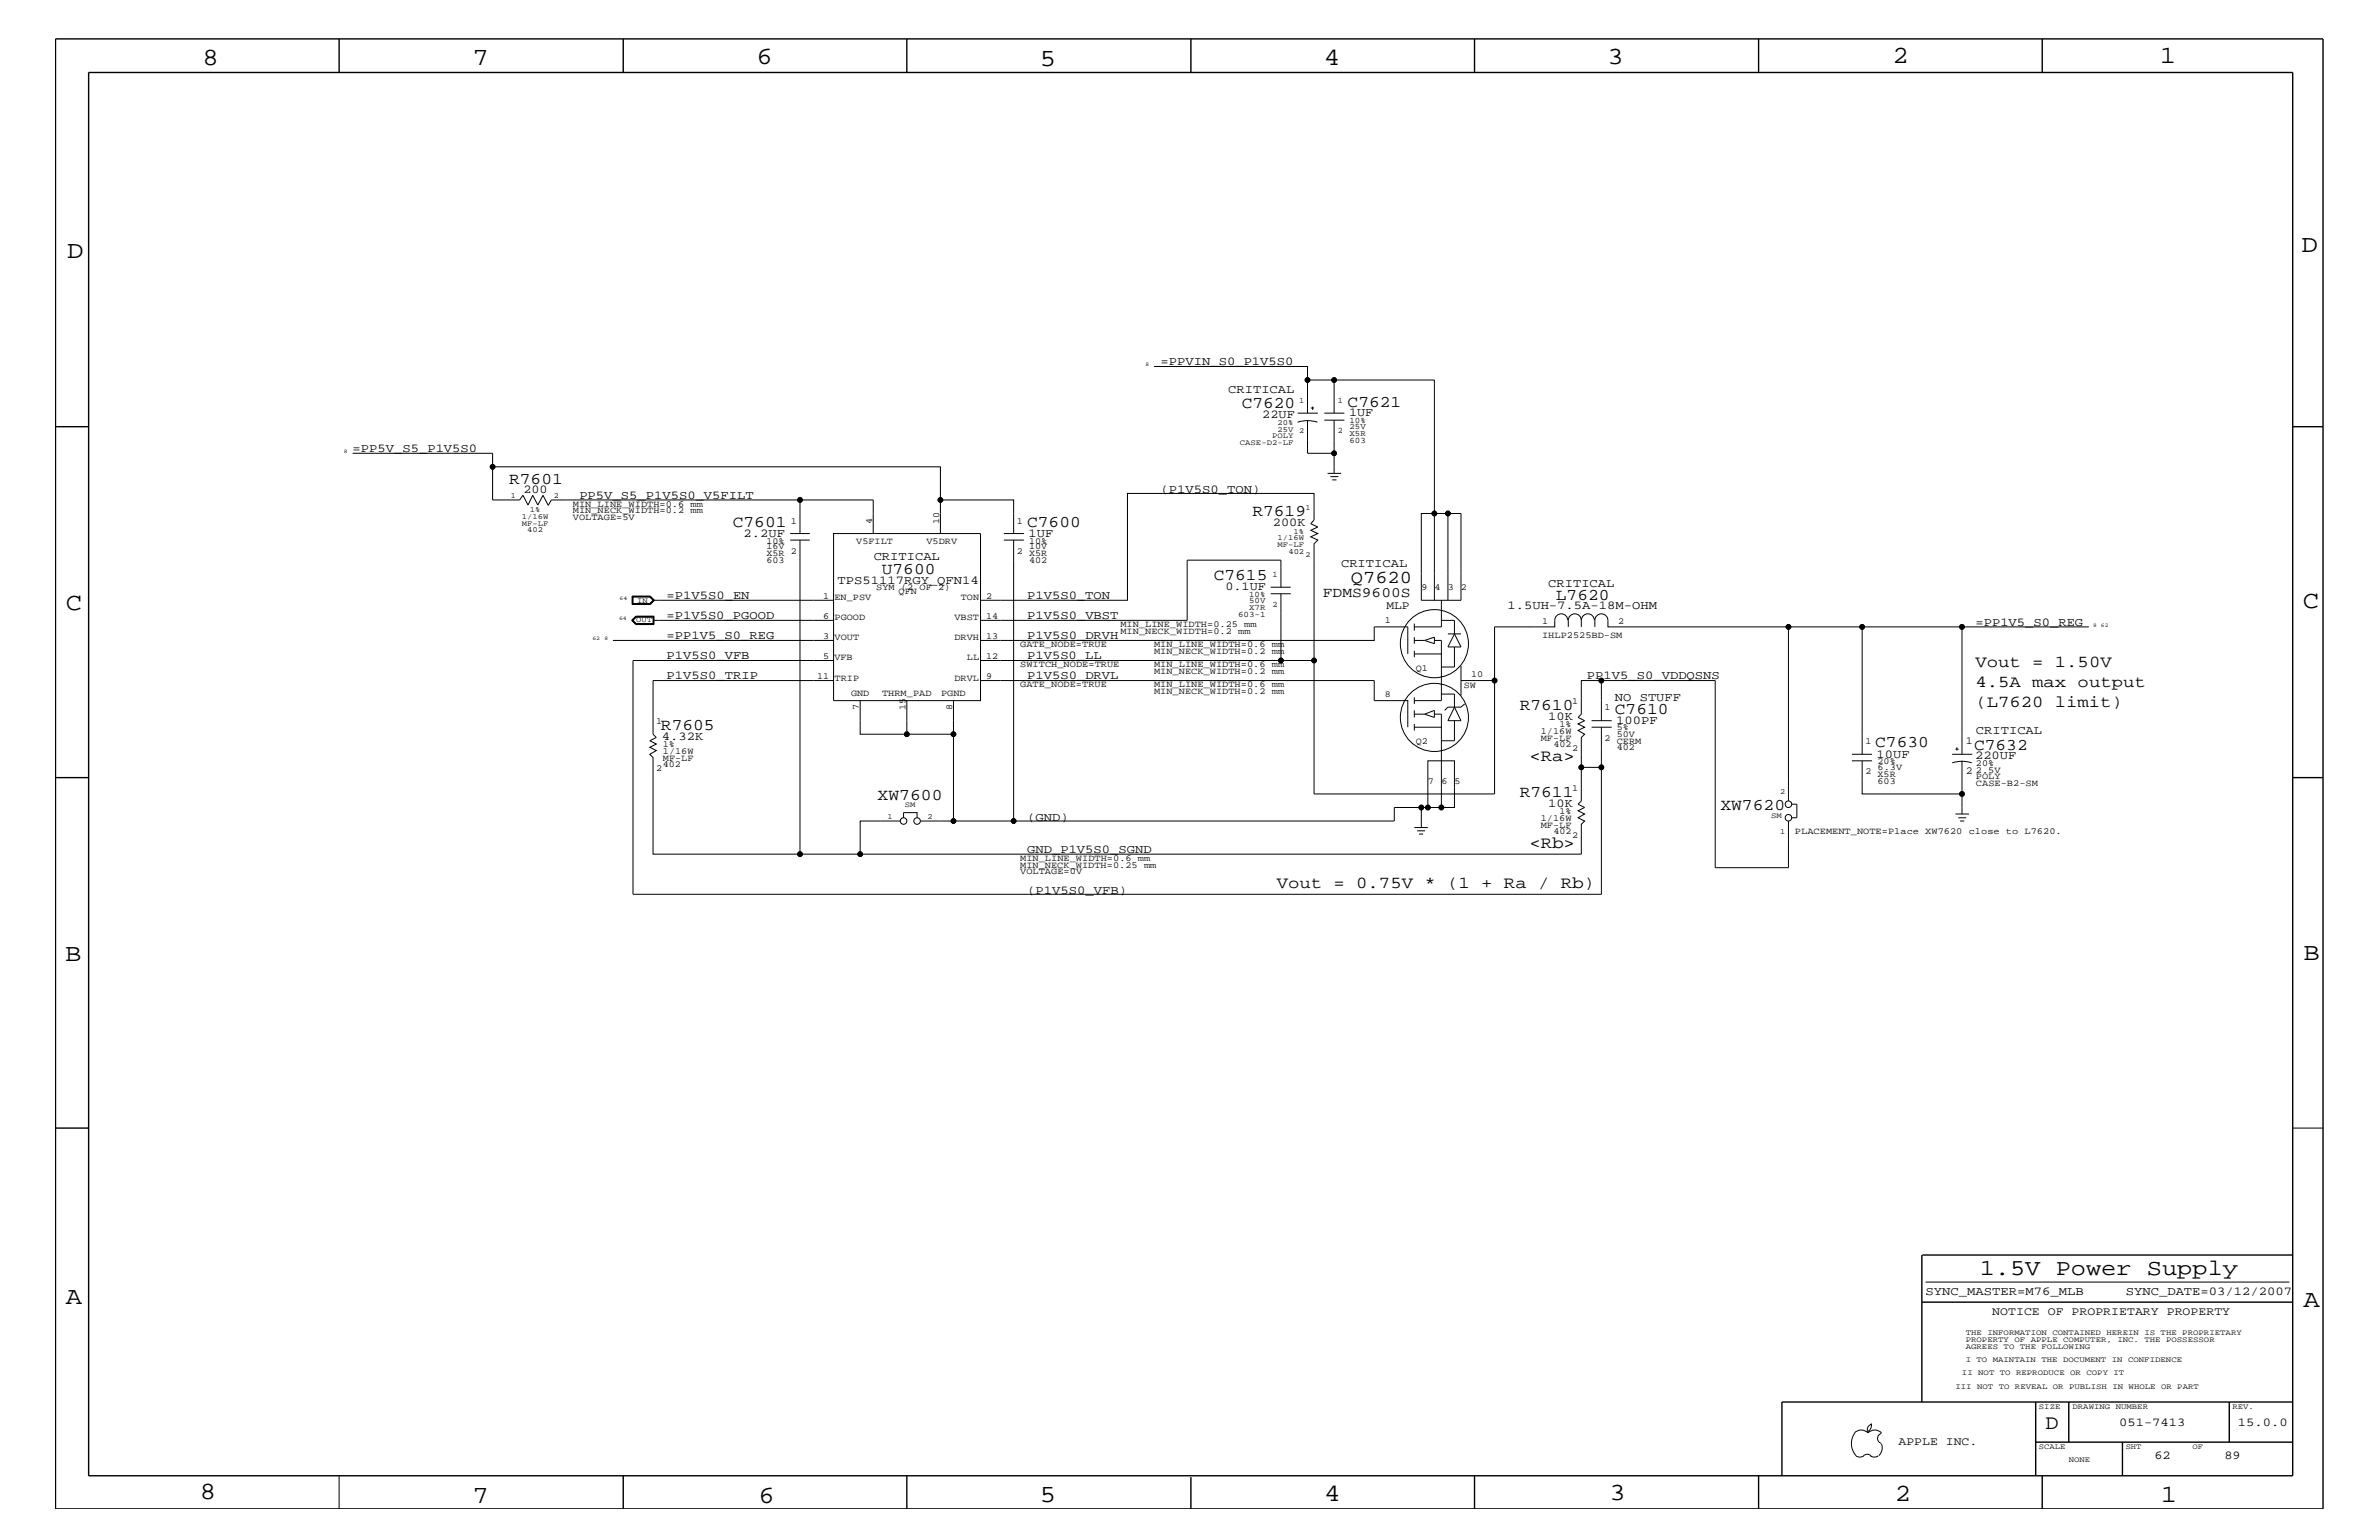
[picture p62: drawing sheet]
<svg xmlns="http://www.w3.org/2000/svg" width="432mm" height="279mm" viewBox="0 0 432 279" stroke-linecap="round" stroke-linejoin="round" font-family="sans-serif">
<defs><g id="words">
<g font-size="4.5">
<text x="36.7" y="11.7">8</text>
<text x="85.8" y="11.7">7</text>
<text x="137.3" y="11.5">6</text>
<text x="240.3" y="11.7">4</text>
<text x="291.8" y="11.5">3</text>
<text x="343.5" y="11.5">2</text>
<text x="392" y="11.5">1</text>
<text x="188.7" y="12.1">5</text>
<text x="12.2" y="46.8">D</text>
<text x="417.7" y="45.7">D</text>
<text x="11.9" y="110.6">C</text>
<text x="418" y="110.3">C</text>
<text x="11.9" y="174.3">B</text>
<text x="418.1" y="174.2">B</text>
<text x="11.9" y="236.7">A</text>
<text x="418.1" y="237.1">A</text>
<text x="36.2" y="271.9">8</text>
<text x="85.8" y="272.7">7</text>
<text x="137.7" y="272.7">6</text>
<text x="188.7" y="272.5">5</text>
<text x="240.4" y="272.3">4</text>
<text x="292.1" y="272.2">3</text>
<text x="343.9" y="272.3">2</text>
<text x="392.2" y="272.6">1</text>
</g>
<text font-size="4.1" x="359.3" y="231.3">1.5V Power Supply</text>
<text font-size="3.7" x="371.3" y="259.3">D</text>
<text font-size="3.3" x="245.2" y="105.7">Q7620</text>
<g font-size="3">
<text x="225.4" y="74.1">C7620</text>
<text x="244.6" y="73.8">C7621</text>
<text x="92.4" y="87.7">R7601</text>
<text x="133" y="95.6">C7601</text>
<text x="186.4" y="95.6">C7600</text>
<text x="227.3" y="93.7">R7619</text>
<text x="160.1" y="104.1">U7600</text>
<text x="220.3" y="105.3">C7615</text>
<text x="282.4" y="108.8">L7620</text>
<text x="358.6" y="124.7">4.5A max output</text>
<text x="358.6" y="121">Vout = 1.50V</text>
<text x="275.8" y="128.8">R7610</text>
<text x="293.1" y="129.6">C7610</text>
<text x="358.6" y="128.3">(L7620 limit)</text>
<text x="120" y="132.4">R7605</text>
<text x="340.4" y="135.6">C7630</text>
<text x="358.3" y="136">C7632</text>
<text x="277.6" y="138">&lt;Ra&gt;</text>
<text x="159.3" y="145.1">XW7600</text>
<text x="275.8" y="144.6">R7611</text>
<text x="312.3" y="147">XW7620</text>
<text x="277.6" y="153.8">&lt;Rb&gt;</text>
<text x="231.7" y="161.1">Vout = 0.75V * (1 + Ra / Rb)</text>
</g>
<text font-size="2.6" x="240.1" y="108.2">FDMS9600S</text>
<g font-size="2.2">
<text x="210.7" y="66.2">=PPVIN_S0_P1V5S0</text>
<text x="222.9" y="71.3">CRITICAL</text>
<text x="229.1" y="75.8">22UF</text>
<text x="244.9" y="75.6">1UF</text>
<text x="64" y="82">=PP5V_S5_P1V5S0</text>
<text x="95" y="89.4">200</text>
<text x="210.7" y="89.5">(P1V5S0_TON)</text>
<text x="105.2" y="90.5">PP5V_S5_P1V5S0_V5FILT</text>
<text x="231.1" y="95.4">200K</text>
<text x="135" y="97.4">2.2UF</text>
<text x="158.6" y="101.6">CRITICAL</text>
<text x="186.7" y="97.4">1UF</text>
<text x="152" y="106">TPS51117RGY_QFN14</text>
<text x="222.4" y="107.1">0.1UF</text>
<text x="243.4" y="102.9">CRITICAL</text>
<text x="281" y="106.5">CRITICAL</text>
<text x="121" y="108.7">=P1V5S0_EN</text>
<text x="121" y="112.3">=P1V5S0_PGOOD</text>
<text x="186.4" y="108.7">P1V5S0_TON</text>
<text x="186.4" y="112.3">P1V5S0_VBST</text>
<text x="273.6" y="110.5">1.5UH-7.5A-18M-OHM</text>
<text x="358.6" y="113.6">=PP1V5_S0_REG</text>
<text x="121" y="115.9">=PP1V5_S0_REG</text>
<text x="121" y="119.6">P1V5S0_VFB</text>
<text x="186.4" y="115.9">P1V5S0_DRVH</text>
<text x="186.4" y="119.6">P1V5S0_LL</text>
<text x="121" y="123.2">P1V5S0_TRIP</text>
<text x="186.4" y="123.2">P1V5S0_DRVL</text>
<text x="288" y="123.2">PP1V5_S0_VDDQSNS</text>
<text x="281" y="130.7">10K</text>
<text x="293.1" y="127.1">NO STUFF</text>
<text x="293.4" y="131.3">100PF</text>
<text x="120.1" y="134.2">4.32K</text>
<text x="340.6" y="137.4">10UF</text>
<text x="358.5" y="137.7">220UF</text>
<text x="358.6" y="133.2">CRITICAL</text>
<text x="186.4" y="149">(GND)</text>
<text x="281" y="146.4">10K</text>
<text x="186.4" y="154.7">GND_P1V5S0_SGND</text>
<text x="186.4" y="162.2">(P1V5S0_VFB)</text>
<text x="349.5" y="235">SYNC_MASTER=M76_MLB</text>
<text x="385.8" y="235">SYNC_DATE=03/12/2007</text>
<text x="384.6" y="258.7">051-7413</text>
<text x="406.2" y="258.7">15.0.0</text>
<text x="391" y="264.7">62</text>
<text x="403.7" y="264.7">89</text>
</g>
<g font-size="2.1">
<text x="251.6" y="110.5">MLP</text>
<text x="361.6" y="238.6">NOTICE OF PROPRIETARY PROPERTY</text>
<text x="344.6" y="262.2">APPLE INC.</text>
</g>
<g font-size="1.9">
<text x="356.8" y="135">1</text>
<text x="356.8" y="140.4">2</text>
</g>
<g font-size="1.7">
<text x="104" y="92">MIN_LINE_WIDTH=0.6 mm</text>
<text x="104" y="93.2">MIN_NECK_WIDTH=0.2 mm</text>
<text x="104" y="94.3">VOLTAGE=5V</text>
<text x="143.5" y="95">1</text>
<text x="158.3" y="95" transform="rotate(-90 158.3 95)">4</text>
<text x="170.4" y="95" transform="rotate(-90 170.4 95)">10</text>
<text x="184.6" y="95">1</text>
<text x="139.1" y="99.7">16V</text>
<text x="139.1" y="98.7">10%</text>
<text x="139.1" y="101">X5R</text>
<text x="143.5" y="100.4">2</text>
<text x="155.4" y="98.7">V5FILT</text>
<text x="168.1" y="98.7">V5DRV</text>
<text x="184.6" y="100.4">2</text>
<text x="186.8" y="99.7">10V</text>
<text x="186.8" y="98.7">10%</text>
<text x="186.8" y="101">X5R</text>
<text x="139.1" y="102.1">603</text>
<text x="159" y="107.1">SYM (2 OF 2)</text>
<text x="163.1" y="107.7">QFN</text>
<text x="186.8" y="102.1">402</text>
<text x="258" y="107.1">9</text>
<text x="260.3" y="107.1">4</text>
<text x="262.8" y="107.1">3</text>
<text x="265.2" y="107.1">2</text>
<text x="149.4" y="108.7">1</text>
<text x="149.4" y="112.3">6</text>
<text x="151.5" y="108.9">EN_PSV</text>
<text x="151.5" y="112.6">PGOOD</text>
<text x="173.2" y="112.6">VBST</text>
<text x="174.4" y="108.9">TON</text>
<text x="179" y="108.7">2</text>
<text x="179" y="112.3">14</text>
<text x="203.4" y="113.7">MIN_LINE_WIDTH=0.25 mm</text>
<text x="251.4" y="113.1">1</text>
<text x="279.9" y="113.1">1</text>
<text x="293.7" y="113.1">2</text>
<text x="149.4" y="119.6">5</text>
<text x="149.4" y="115.9">3</text>
<text x="151.5" y="119.8">VFB</text>
<text x="151.5" y="116.2">VOUT</text>
<text x="173.2" y="116.2">DRVH</text>
<text x="175.5" y="119.8">LL</text>
<text x="179" y="115.9">13</text>
<text x="179" y="119.6">12</text>
<text x="185.2" y="117.4">GATE_NODE=TRUE</text>
<text x="203.4" y="115">MIN_NECK_WIDTH=0.2 mm</text>
<text x="209.5" y="117.4">MIN_LINE_WIDTH=0.6 mm</text>
<text x="209.5" y="118.6">MIN_NECK_WIDTH=0.2 mm</text>
<text x="279.9" y="115.7">IHLP2525BD-SM</text>
<text x="148.3" y="123.2">11</text>
<text x="151.5" y="123.5">TRIP</text>
<text x="173.2" y="123.5">DRVL</text>
<text x="179" y="123.2">9</text>
<text x="185.2" y="124.7">GATE_NODE=TRUE</text>
<text x="185.2" y="121">SWITCH_NODE=TRUE</text>
<text x="209.5" y="125.9">MIN_NECK_WIDTH=0.2 mm</text>
<text x="209.5" y="124.7">MIN_LINE_WIDTH=0.6 mm</text>
<text x="209.5" y="121">MIN_LINE_WIDTH=0.6 mm</text>
<text x="209.5" y="122.3">MIN_NECK_WIDTH=0.2 mm</text>
<text x="257" y="121.7">Q1</text>
<text x="265.7" y="124.8">SW</text>
<text x="267" y="122.9">10</text>
<text x="119.1" y="131.3">1</text>
<text x="154.5" y="126.3">GND</text>
<text x="155.9" y="128.9" transform="rotate(-90 155.9 128.9)">7</text>
<text x="160.1" y="126.3">THRM_PAD</text>
<text x="164.3" y="128.9" transform="rotate(-90 164.3 128.9)">15</text>
<text x="170.8" y="126.3">PGND</text>
<text x="172.8" y="128.9" transform="rotate(-90 172.8 128.9)">8</text>
<text x="251.4" y="126.5">8</text>
<text x="283" y="131.9">1%</text>
<text x="285.3" y="127.7">1</text>
<text x="291.3" y="128.9">1</text>
<text x="120.3" y="135.6">1%</text>
<text x="120.3" y="136.8">1/16W</text>
<text x="257" y="135">Q2</text>
<text x="279.7" y="133.2">1/16W</text>
<text x="279.7" y="134.4">MF-LF</text>
<text x="281.9" y="135.6">402</text>
<text x="285.3" y="136.2">2</text>
<text x="291.3" y="134.4">2</text>
<text x="293.5" y="134.9">CERM</text>
<text x="293.5" y="133.6">50V</text>
<text x="293.5" y="136.1">402</text>
<text x="293.5" y="132.5">5%</text>
<text x="338.6" y="135">1</text>
<text x="119.1" y="139.8">2</text>
<text x="120.3" y="139.2">402</text>
<text x="120.3" y="138">MF-LF</text>
<text x="259.2" y="142.2">7</text>
<text x="261.6" y="142.3">6</text>
<text x="264" y="142.3">5</text>
<text x="285.3" y="143.5">1</text>
<text x="338.6" y="140.4">2</text>
<text x="340.8" y="142.2">603</text>
<text x="340.8" y="140.9">X5R</text>
<text x="340.8" y="138.6">20%</text>
<text x="340.8" y="139.7">6.3V</text>
<text x="358.6" y="142.5">CASE-B2-SM</text>
<text x="358.6" y="141.3">POLY</text>
<text x="358.6" y="139">20%</text>
<text x="358.6" y="140.2">2.5V</text>
<text x="279.7" y="149">1/16W</text>
<text x="283" y="147.7">1%</text>
<text x="279.7" y="150.1">MF-LF</text>
<text x="281.9" y="151.3">402</text>
<text x="285.3" y="152">2</text>
<text x="325.8" y="151.3">PLACEMENT_NOTE=Place XW7620 close to L7620.</text>
<text x="185.2" y="156.2">MIN_LINE_WIDTH=0.6 mm</text>
<text x="185.2" y="158.6">VOLTAGE=0V</text>
<text x="185.2" y="157.4">MIN_NECK_WIDTH=0.25 mm</text>
</g>
<g font-size="1.5">
<text x="242.8" y="73.2">1</text>
<text x="244.9" y="77.9">25V</text>
<text x="244.9" y="76.8">10%</text>
<text x="242.8" y="78.6">2</text>
<text x="244.9" y="79.1">X5R</text>
<text x="244.9" y="80.3">603</text>
<text x="231" y="104.7">1</text>
<text x="224.7" y="111.9">603-1</text>
<text x="226.7" y="110.6">X7R</text>
<text x="226.7" y="108.3">10%</text>
<text x="226.7" y="109.4">50V</text>
<text x="231" y="110.2">2</text>
</g>
<g font-size="1.4">
<text x="231.9" y="77.2">20%</text>
<text x="235.8" y="73.2">1</text>
<text x="225" y="80.7">CASE-D2-LF</text>
<text x="230.9" y="79.4">POLY</text>
<text x="231.9" y="78.3">25V 2</text>
<text x="92.7" y="90.4">1</text>
<text x="94.7" y="94.2">1/16W</text>
<text x="94.7" y="95.4">MF-LF</text>
<text x="96.1" y="92.9">1%</text>
<text x="100.5" y="90.4">2</text>
<text x="237" y="92.6">1</text>
<text x="95.7" y="96.5">402</text>
<text x="231.9" y="99.3">MF-LF</text>
<text x="231.9" y="98">1/16W</text>
<text x="233.8" y="100.4">402</text>
<text x="234.8" y="96.8">1%</text>
<text x="237" y="101">2</text>
<text x="115.5" y="112.9">OUT</text>
<text x="115.7" y="109.3">IN</text>
<text x="161.1" y="148.5">1</text>
<text x="164.2" y="146.5">SM</text>
<text x="168.4" y="148.5">2</text>
<text x="321.5" y="148.4">SM</text>
<text x="323.1" y="144">2</text>
<text x="323.1" y="151.3">1</text>
<text x="356.8" y="242.3">THE INFORMATION CONTAINED HEREIN IS THE PROPRIETARY</text>
<text x="356.8" y="243.5">PROPERTY OF APPLE COMPUTER, INC. THE POSSESSOR</text>
<text x="356.8" y="244.7">AGREES TO THE FOLLOWING</text>
<text x="354.9" y="252">III NOT TO REVEAL OR PUBLISH IN WHOLE OR PART</text>
<text x="356.1" y="249.5">II NOT TO REPRODUCE OR COPY IT</text>
<text x="356.8" y="247.1">I TO MAINTAIN THE DOCUMENT IN CONFIDENCE</text>
<text x="370.1" y="255.6">SIZE</text>
<text x="376.2" y="255.6">DRAWING NUMBER</text>
<text x="405.2" y="255.6">REV.</text>
<text x="370.1" y="262.9">SCALE</text>
<text x="385.8" y="262.9">SHT</text>
<text x="397.9" y="262.9">OF</text>
<text x="375.5" y="265.3">NONE</text>
</g>
<g font-size="1">
<text x="207.9" y="66.5">8</text>
<text x="62.4" y="82.2">8</text>
<text x="112.4" y="112.6">64</text>
<text x="112.4" y="108.9">64</text>
<text x="379.9" y="113.7">8</text>
<text x="381.3" y="113.7">62</text>
<text x="107.5" y="116.2">62</text>
<text x="109.7" y="116.2">8</text>
</g>
</g></defs>
<g fill="none" stroke="#000" stroke-width=".18">
<path d="M209.5 66.5h27.8v2.4h4.8M235.5 76.6a5.9 5.9 0 0 1 3.6 0M235.5 75h3.7M237.3 76.2v6h4.8v-6M237.3 68.9v6.1M237.9 74h.6M238.3 73.8v.6M240.4 75h3.6M240.4 76.2h3.6M242.1 75v-6.1h18.3v40M64 82.2h25.4v2.5h81.3v6M89.4 84.7v6h4.9l.6-.8 .9 1.7 .9-1.7 .9 1.7 1-1.7 .9 1.7"/>
<path d="M143.4 98h3.6M143.4 96.8h3.6M145.2 98v57h-26.7v-17.6l-.6-.6 1.2-.6-1.2-.6 1.2-.6-1.2-.6 1.2-.6-.6-.6v-9.7h32.8M145.2 96.8v-6.1h13.3v6.1M145.2 90.7h-45.1l-.6 1M151.3 96.8h26.7v30.3h-26.7zM170.7 96.8v-6.1h13.3v6.1M182.2 98h3.6M182.2 96.8h3.6M184 98v51h69.1v-2.5h6.1M241 85.9h2.4M241.5 86.5h1.4"/>
<path d="M241.8 87.1h.8M242.1 82.2v3.7M258 93.2h7.2v15.7h-7.2zM262.8 93.2v15.7M111.3 116.2h40M114.7 108.1h3.3l.8 .8-.8 .8h-3.3zM114.9 112.6l.6-.6h3v1.1h-3zM114.9 108.3h3l.6 .6-.6 .6h-3zM115.4 111.8h3.3v1.5h-3.3l-.8-.7zM115.5 111.9h3.1v1.3h-3.1M115.5 111.9l-.8 .7 .8 .6M115.5 111.9l-.7 .7 .7 .6"/>
<path d="M117.9 108.2l.7 .7-.7 .7h-3.1M117.9 108.2l.8 .7-.8 .8M117.9 108.2h-3.1v1.5M118.5 108.9h32.8M118.5 112.6h32.8M151.3 119.8h-36.4v42.4h175.8v-30.3M178 108.9h26.6v-19.4h33.9v4.8l-.6 .7 1.3 .6-1.3 .6 1.3 .6-1.3 .6 1.3 .6-.7 .7v45.3h32.8v-30.3h10.9v-1.1a1.19 1.19 0 0 1 1.2-1.2 1.19 1.19 0 0 1 1.2 1.2M178 116.2h71.4v-2.5h6.1v4.9M178 119.8h60.5M230.6 107.7h3.7M230.6 106.5h3.7M232.5 106.5v-4.9h-17v11h-37.5"/>
<path d="M232.5 107.7v12.1M256.7 116.2h1.9M256.7 113.1v1.3M256.7 115.6v1.2M256.7 118.1v1.1M256.7 118.6h4.9M258.6 116.2l1.8-.6v1.2zM260.4 116.2h1.2v10.9h-4.9M261.6 112.6h2.4v2.4l-1.2 2.4h2.4l-1.2-2.4M261.6 108.9v4.8h-4.9M262.8 115h2.4M264 117.4v3.6h-2.4"/>
<path d="M287 112.6a1.19 1.19 0 0 1 1.2-1.2 1.19 1.19 0 0 1 1.2 1.2M287 112.6a1.19 1.19 0 0 0-1.2-1.2 1.19 1.19 0 0 0-1.2 1.2v1.1M287 112.6v1.1M289.5 113.7v-1.1a1.19 1.19 0 0 1 1.2-1.2 1.19 1.19 0 0 1 1.1 1.2v1.1h64.3M324.6 113.7v31.6M338 113.7v23.1M379.1 113.7h-23v23.1M156.1 127.1v6.1h17M164.6 127.1v6.1M173.1 127.1v21.9h-6.1M178 123.5h71.4v3.6h6.1v4.8M256.7 131.9h4.9"/>
<path d="M256.7 126.5v1.2M256.7 128.9v1.3M256.7 131.3v1.2M256.7 129.6h1.9M258.6 129.6l1.8-.7v1.3zM260.4 129.6h1.2v16.9h-2.4v-8.5h4.8v8.5h-2.4M261.6 125.9h2.4v2.4l-1.2 2.5h2.4l-1.2-2.5M264 130.8v3.6h-2.4M265.2 123.5h6.1M265.2 120.8v5.4M265.9 127.7l-.7 .6h-2.4l-.6 .6M288.9 131.9h3.6"/>
<path d="M288.9 130.8h3.6M290.7 130.8v-7.3h-3.7v6.1l-.6 .6 1.2 .6-1.2 .5 1.2 .6-1.2 .6 1.2 .7-.6 .6v5.4M290.7 139.2h-3.7v6.1l-.6 .6 1.2 .6-1.2 .6 1.2 .6-1.2 .7 1.2 .6-.6 .5v5.5h-130.9v-6h7.3M290.7 123.5h20.6v33.9h13.3v-8.4M336.1 136.8h3.7M336.1 138h3.7M338 138v6h18.1v-6M354.3 138.4a5.7 5.7 0 0 1 3.6 0M354.3 136.8h3.7M354.9 135.9h.6M355.2 135.6v.6M145.2 155h10.9"/>
<path d="M164 148.4v-1h2.5v1M173.1 149h10.9M256.7 150.1h2.5M257.2 150.7h1.5M257.6 151.3h.7M258 146.5v3.6M325.2 145.9h.9v2.5h-.9M354.9 147.7h2.5M355.4 148.4h1.5M355.8 149h.7M356.1 144v3.7M416.1 204.7h5.5"/>
<path d="M349.5 232.6h66M336.6 260a1.69 1.69 0 0 1 2.4 0 1.72 1.72 0 0 1 2.5 0M339.6 258.3l.1 .1a1.27 1.27 0 0 1-.7 1.3M339.6 258.4a.99 .99 0 0 0-.6 1.4M61.6 267.7v6.1M336.6 260a3.3 3.3 0 0 0 .3 4.1M336.9 264.1l.7 .3 .7-.3M338.2 264.1l.7-.3 .7 .3M339.5 264.1l.7 .3 .7-.3M341.5 260.1a.93 .93 0 0 0-.7 .9 .93 .93 0 0 0 .7 .9M341.5 262l.1 .7a1.99 1.99 0 0 1-.6 1.4"/>
<circle cx="237.3" cy="68.9" r=".42"/>
<circle cx="242.1" cy="68.9" r=".42"/>
<circle cx="89.4" cy="84.7" r=".42"/>
<circle cx="145.2" cy="90.7" r=".42"/>
<circle cx="170.7" cy="90.7" r=".42"/>
<circle cx="242.1" cy="82.2" r=".42"/>
<circle cx="260.3" cy="93.2" r=".42"/>
<circle cx="262.8" cy="93.2" r=".42"/>
<circle cx="232.5" cy="119.8" r=".42"/>
<circle cx="238.5" cy="119.8" r=".42"/>
<circle cx="260.3" cy="116.8" r="6.2"/>
<circle cx="324.6" cy="113.7" r=".42"/>
<circle cx="338" cy="113.7" r=".42"/>
<circle cx="356.1" cy="113.7" r=".42"/>
<circle cx="164.6" cy="133.2" r=".42"/>
<circle cx="173.1" cy="133.2" r=".42"/>
<circle cx="260.3" cy="130.2" r="6.2"/>
<circle cx="271.3" cy="123.5" r=".42"/>
<circle cx="287" cy="139.2" r=".42"/>
<circle cx="290.7" cy="139.2" r=".42"/>
<circle cx="290.7" cy="123.5" r=".42"/>
<circle cx="145.2" cy="155" r=".42"/>
<circle cx="156.1" cy="155" r=".42"/>
<circle cx="164" cy="149" r=".59"/>
<circle cx="166.5" cy="149" r=".59"/>
<circle cx="173.1" cy="149" r=".42"/>
<circle cx="184" cy="149" r=".42"/>
<circle cx="258" cy="146.5" r=".42"/>
<circle cx="259.2" cy="146.5" r=".42"/>
<circle cx="261.6" cy="146.5" r=".42"/>
<circle cx="324.6" cy="145.9" r=".59"/>
<circle cx="324.6" cy="148.4" r=".59"/>
<circle cx="356.1" cy="144" r=".42"/>
</g>
<g fill="none" stroke="#000" stroke-width=".25">
<path d="M10.1 7.1h411.5v266.7h-411.5zM16.1 13.2h400v254.5h-400zM61.6 7.1v6.1M113.1 7.1v6.1M164.6 7.1v6.1M216.2 7.1v6.1M267.6 7.1v6.1M319.2 7.1v6.1M370.7 7.1v6.1M10.1 77.4h6M416.1 77.4h5.5M10.1 141.1h6"/>
<path d="M416.1 141.1h5.5M10.1 204.7h6M348.8 236.2h67.3M348.8 227.7v26.7M348.9 227.7h67.2M369.5 254.4v13.3M375.5 254.4v7.2M404.6 254.4v7.2M416.1 254.4h-92.7v13.3M113.1 267.7v6.1M164.6 267.7v6.1M216.2 268v5.8"/>
<path d="M267.6 267.7v6.1M319.2 267.7v6.1M369.5 261.6h46.6M370.7 267.7v6.1M385.2 261.6v6.1"/>
</g>
<g fill="#000">
<circle cx="237.3" cy="68.9" r=".42"/>
<circle cx="242.1" cy="68.9" r=".42"/>
<circle cx="89.4" cy="84.7" r=".42"/>
<circle cx="145.2" cy="90.7" r=".42"/>
<circle cx="170.7" cy="90.7" r=".42"/>
<circle cx="242.1" cy="82.2" r=".42"/>
<circle cx="260.3" cy="93.2" r=".42"/>
<circle cx="262.8" cy="93.2" r=".42"/>
<circle cx="232.5" cy="119.8" r=".42"/>
<circle cx="238.5" cy="119.8" r=".42"/>
<circle cx="324.6" cy="113.7" r=".42"/>
<circle cx="338" cy="113.7" r=".42"/>
<circle cx="356.1" cy="113.7" r=".42"/>
<circle cx="164.6" cy="133.2" r=".42"/>
<circle cx="173.1" cy="133.2" r=".42"/>
<circle cx="271.3" cy="123.5" r=".42"/>
<circle cx="287" cy="139.2" r=".42"/>
<circle cx="290.7" cy="139.2" r=".42"/>
<circle cx="290.7" cy="123.5" r=".42"/>
<circle cx="145.2" cy="155" r=".42"/>
<circle cx="156.1" cy="155" r=".42"/>
<circle cx="173.1" cy="149" r=".42"/>
<circle cx="184" cy="149" r=".42"/>
<circle cx="258" cy="146.5" r=".42"/>
<circle cx="259.2" cy="146.5" r=".42"/>
<circle cx="261.6" cy="146.5" r=".42"/>
<circle cx="356.1" cy="144" r=".42"/>
</g>
<use href="#words"/>
</svg>
